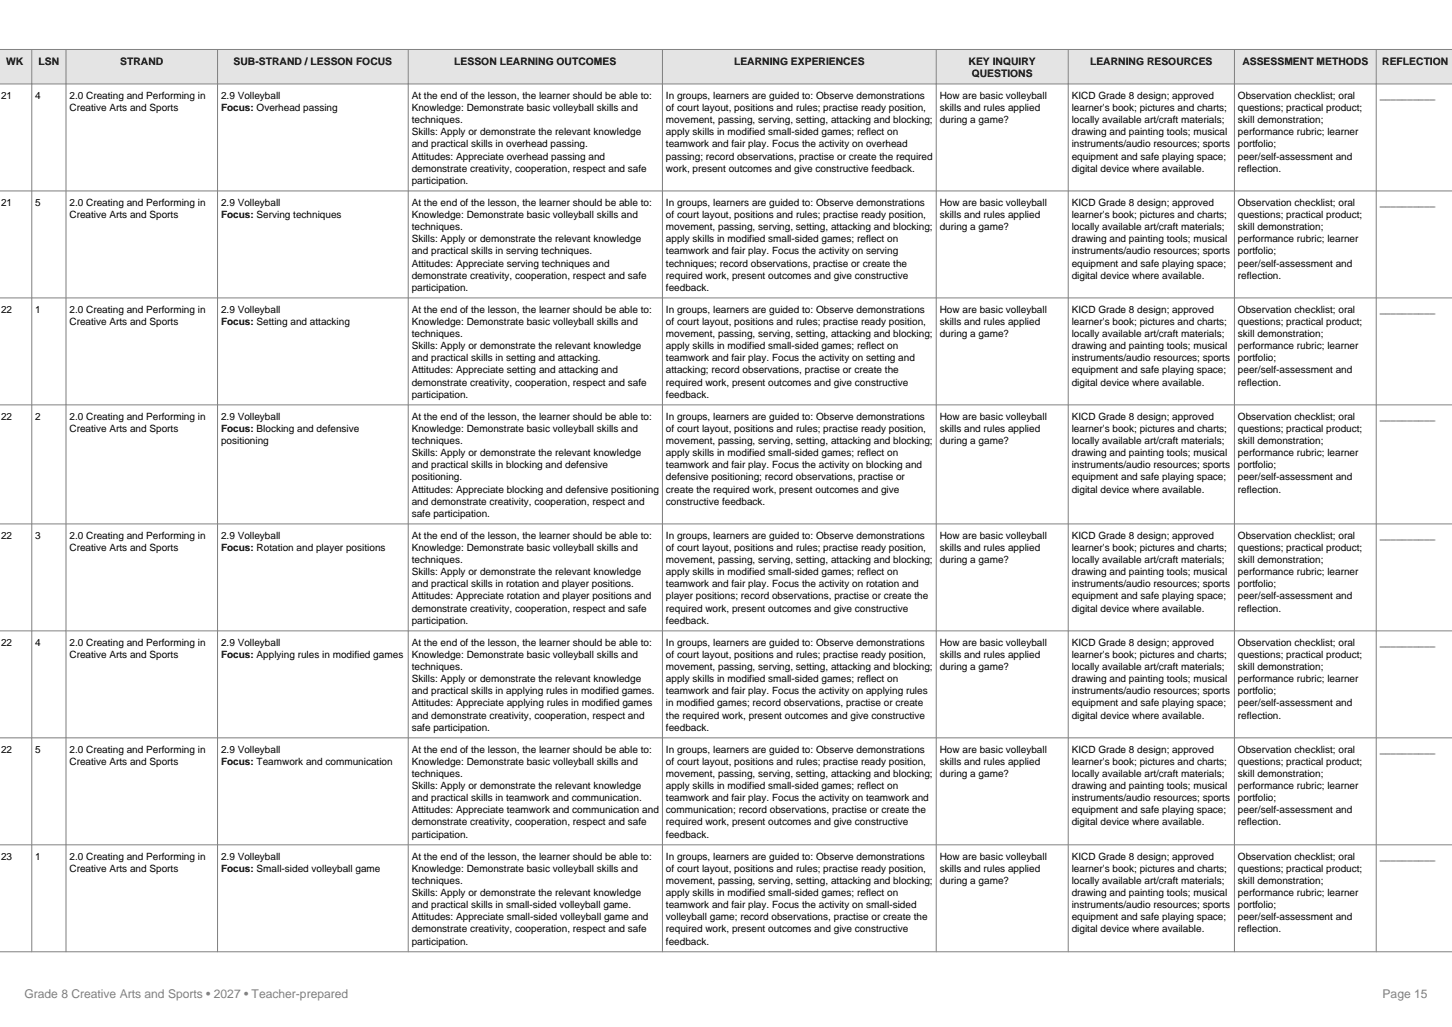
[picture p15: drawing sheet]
<svg xmlns="http://www.w3.org/2000/svg" width="297mm" height="210mm" viewBox="0 0 297 210" stroke-linecap="round" stroke-linejoin="round" font-family="sans-serif">
<defs><g id="words">
<g font-size="2.5" fill="#808080">
<text x="5" y="204">Grade 8 Creative Arts and Sports • 2027 • Teacher-prepared</text>
<text x="282.8" y="204">Page 15</text>
</g>
<g font-size="2.1">
<text x="1.2" y="13.3">WK</text>
<text x="7.9" y="13.3">LSN</text>
<text x="24.6" y="13.3">STRAND</text>
<text x="47.8" y="13.3">SUB-STRAND / LESSON FOCUS</text>
<text x="92.9" y="13.3">LESSON LEARNING OUTCOMES</text>
<text x="150.2" y="13.3">LEARNING EXPERIENCES</text>
<text x="198.1" y="13.3">KEY INQUIRY</text>
<text x="198.8" y="15.8">QUESTIONS</text>
<text x="223" y="13.3">LEARNING RESOURCES</text>
<text x="254.1" y="13.3">ASSESSMENT METHODS</text>
<text x="282.7" y="13.3">REFLECTION</text>
</g>
<g font-size="2">
<text x=".2" y="20.3">21</text>
<text x="7.2" y="20.3">4</text>
<text x="14.2" y="20.3">2.0 Creating and Performing in</text>
<text x="14.2" y="22.7">Creative Arts and Sports</text>
<text x="45.2" y="20.3">2.9 Volleyball</text>
<text x="45.2" y="22.7">Focus: Overhead passing</text>
<text x="84.2" y="20.3">At the end of the lesson, the learner should be able to:</text>
<text x="84.2" y="22.7">Knowledge: Demonstrate basic volleyball skills and</text>
<text x="136.2" y="20.3">In groups, learners are guided to: Observe demonstrations</text>
<text x="136.2" y="22.7">of court layout, positions and rules; practise ready position,</text>
<text x="192.2" y="20.3">How are basic volleyball</text>
<text x="192.2" y="22.7">skills and rules applied</text>
<text x="219.2" y="20.3">KICD Grade 8 design; approved</text>
<text x="219.2" y="22.7">learner's book; pictures and charts;</text>
<text x="253.2" y="20.3">Observation checklist; oral</text>
<text x="253.2" y="22.7">questions; practical product;</text>
<text x="282.2" y="20.3">__________</text>
<text x="84.2" y="25.2">techniques.</text>
<text x="84.2" y="27.7">Skills: Apply or demonstrate the relevant knowledge</text>
<text x="136.2" y="25.2">movement, passing, serving, setting, attacking and blocking;</text>
<text x="136.2" y="27.7">apply skills in modified small-sided games; reflect on</text>
<text x="192.2" y="25.2">during a game?</text>
<text x="219.2" y="25.2">locally available art/craft materials;</text>
<text x="219.2" y="27.7">drawing and painting tools; musical</text>
<text x="253.2" y="25.2">skill demonstration;</text>
<text x="253.2" y="27.7">performance rubric; learner</text>
<text x="84.2" y="30.2">and practical skills in overhead passing.</text>
<text x="84.2" y="32.6">Attitudes: Appreciate overhead passing and</text>
<text x="84.2" y="35.1">demonstrate creativity, cooperation, respect and safe</text>
<text x="136.2" y="30.2">teamwork and fair play. Focus the activity on overhead</text>
<text x="136.2" y="32.6">passing; record observations, practise or create the required</text>
<text x="136.2" y="35.1">work, present outcomes and give constructive feedback.</text>
<text x="219.2" y="30.2">instruments/audio resources; sports</text>
<text x="219.2" y="32.6">equipment and safe playing space;</text>
<text x="219.2" y="35.1">digital device where available.</text>
<text x="253.2" y="30.2">portfolio;</text>
<text x="253.2" y="32.6">peer/self-assessment and</text>
<text x="253.2" y="35.1">reflection.</text>
<text x="84.2" y="37.6">participation.</text>
<text x=".2" y="42.1">21</text>
<text x="7.2" y="42.1">5</text>
<text x="14.2" y="42.1">2.0 Creating and Performing in</text>
<text x="14.2" y="44.6">Creative Arts and Sports</text>
<text x="45.2" y="42.1">2.9 Volleyball</text>
<text x="45.2" y="44.6">Focus: Serving techniques</text>
<text x="84.2" y="42.1">At the end of the lesson, the learner should be able to:</text>
<text x="84.2" y="44.6">Knowledge: Demonstrate basic volleyball skills and</text>
<text x="84.2" y="47.1">techniques.</text>
<text x="136.2" y="42.1">In groups, learners are guided to: Observe demonstrations</text>
<text x="136.2" y="44.6">of court layout, positions and rules; practise ready position,</text>
<text x="136.2" y="47.1">movement, passing, serving, setting, attacking and blocking;</text>
<text x="192.2" y="42.1">How are basic volleyball</text>
<text x="192.2" y="44.6">skills and rules applied</text>
<text x="192.2" y="47.1">during a game?</text>
<text x="219.2" y="42.1">KICD Grade 8 design; approved</text>
<text x="219.2" y="44.6">learner's book; pictures and charts;</text>
<text x="219.2" y="47.1">locally available art/craft materials;</text>
<text x="253.2" y="42.1">Observation checklist; oral</text>
<text x="253.2" y="44.6">questions; practical product;</text>
<text x="253.2" y="47.1">skill demonstration;</text>
<text x="282.2" y="42.1">__________</text>
<text x="84.2" y="49.6">Skills: Apply or demonstrate the relevant knowledge</text>
<text x="84.2" y="52">and practical skills in serving techniques.</text>
<text x="136.2" y="49.6">apply skills in modified small-sided games; reflect on</text>
<text x="136.2" y="52">teamwork and fair play. Focus the activity on serving</text>
<text x="219.2" y="49.6">drawing and painting tools; musical</text>
<text x="219.2" y="52">instruments/audio resources; sports</text>
<text x="253.2" y="49.6">performance rubric; learner</text>
<text x="253.2" y="52">portfolio;</text>
<text x="84.2" y="54.5">Attitudes: Appreciate serving techniques and</text>
<text x="84.2" y="57">demonstrate creativity, cooperation, respect and safe</text>
<text x="84.2" y="59.4">participation.</text>
<text x="136.2" y="54.5">techniques; record observations, practise or create the</text>
<text x="136.2" y="57">required work, present outcomes and give constructive</text>
<text x="136.2" y="59.4">feedback.</text>
<text x="219.2" y="54.5">equipment and safe playing space;</text>
<text x="219.2" y="57">digital device where available.</text>
<text x="253.2" y="54.5">peer/self-assessment and</text>
<text x="253.2" y="57">reflection.</text>
<text x=".2" y="64">22</text>
<text x="7.2" y="64">1</text>
<text x="14.2" y="64">2.0 Creating and Performing in</text>
<text x="45.2" y="64">2.9 Volleyball</text>
<text x="84.2" y="64">At the end of the lesson, the learner should be able to:</text>
<text x="136.2" y="64">In groups, learners are guided to: Observe demonstrations</text>
<text x="192.2" y="64">How are basic volleyball</text>
<text x="219.2" y="64">KICD Grade 8 design; approved</text>
<text x="253.2" y="64">Observation checklist; oral</text>
<text x="282.2" y="64">__________</text>
<text x="14.2" y="66.5">Creative Arts and Sports</text>
<text x="45.2" y="66.5">Focus: Setting and attacking</text>
<text x="84.2" y="66.5">Knowledge: Demonstrate basic volleyball skills and</text>
<text x="84.2" y="69">techniques.</text>
<text x="84.2" y="71.4">Skills: Apply or demonstrate the relevant knowledge</text>
<text x="136.2" y="66.5">of court layout, positions and rules; practise ready position,</text>
<text x="136.2" y="69">movement, passing, serving, setting, attacking and blocking;</text>
<text x="136.2" y="71.4">apply skills in modified small-sided games; reflect on</text>
<text x="192.2" y="66.5">skills and rules applied</text>
<text x="192.2" y="69">during a game?</text>
<text x="219.2" y="66.5">learner's book; pictures and charts;</text>
<text x="219.2" y="69">locally available art/craft materials;</text>
<text x="219.2" y="71.4">drawing and painting tools; musical</text>
<text x="253.2" y="66.5">questions; practical product;</text>
<text x="253.2" y="69">skill demonstration;</text>
<text x="253.2" y="71.4">performance rubric; learner</text>
<text x="84.2" y="73.9">and practical skills in setting and attacking.</text>
<text x="84.2" y="76.4">Attitudes: Appreciate setting and attacking and</text>
<text x="136.2" y="73.9">teamwork and fair play. Focus the activity on setting and</text>
<text x="136.2" y="76.4">attacking; record observations, practise or create the</text>
<text x="219.2" y="73.9">instruments/audio resources; sports</text>
<text x="219.2" y="76.4">equipment and safe playing space;</text>
<text x="253.2" y="73.9">portfolio;</text>
<text x="253.2" y="76.4">peer/self-assessment and</text>
<text x="84.2" y="78.8">demonstrate creativity, cooperation, respect and safe</text>
<text x="84.2" y="81.3">participation.</text>
<text x="136.2" y="78.8">required work, present outcomes and give constructive</text>
<text x="136.2" y="81.3">feedback.</text>
<text x="219.2" y="78.8">digital device where available.</text>
<text x="253.2" y="78.8">reflection.</text>
<text x=".2" y="85.9">22</text>
<text x="7.2" y="85.9">2</text>
<text x="14.2" y="85.9">2.0 Creating and Performing in</text>
<text x="14.2" y="88.4">Creative Arts and Sports</text>
<text x="45.2" y="85.9">2.9 Volleyball</text>
<text x="45.2" y="88.4">Focus: Blocking and defensive</text>
<text x="84.2" y="85.9">At the end of the lesson, the learner should be able to:</text>
<text x="84.2" y="88.4">Knowledge: Demonstrate basic volleyball skills and</text>
<text x="136.2" y="85.9">In groups, learners are guided to: Observe demonstrations</text>
<text x="136.2" y="88.4">of court layout, positions and rules; practise ready position,</text>
<text x="192.2" y="85.9">How are basic volleyball</text>
<text x="192.2" y="88.4">skills and rules applied</text>
<text x="219.2" y="85.9">KICD Grade 8 design; approved</text>
<text x="219.2" y="88.4">learner's book; pictures and charts;</text>
<text x="253.2" y="85.9">Observation checklist; oral</text>
<text x="253.2" y="88.4">questions; practical product;</text>
<text x="282.2" y="85.9">__________</text>
<text x="45.2" y="90.8">positioning</text>
<text x="84.2" y="90.8">techniques.</text>
<text x="84.2" y="93.3">Skills: Apply or demonstrate the relevant knowledge</text>
<text x="84.2" y="95.8">and practical skills in blocking and defensive</text>
<text x="136.2" y="90.8">movement, passing, serving, setting, attacking and blocking;</text>
<text x="136.2" y="93.3">apply skills in modified small-sided games; reflect on</text>
<text x="136.2" y="95.8">teamwork and fair play. Focus the activity on blocking and</text>
<text x="192.2" y="90.8">during a game?</text>
<text x="219.2" y="90.8">locally available art/craft materials;</text>
<text x="219.2" y="93.3">drawing and painting tools; musical</text>
<text x="219.2" y="95.8">instruments/audio resources; sports</text>
<text x="253.2" y="90.8">skill demonstration;</text>
<text x="253.2" y="93.3">performance rubric; learner</text>
<text x="253.2" y="95.8">portfolio;</text>
<text x="84.2" y="98.2">positioning.</text>
<text x="84.2" y="100.7">Attitudes: Appreciate blocking and defensive positioning</text>
<text x="136.2" y="98.2">defensive positioning; record observations, practise or</text>
<text x="136.2" y="100.7">create the required work, present outcomes and give</text>
<text x="219.2" y="98.2">equipment and safe playing space;</text>
<text x="219.2" y="100.7">digital device where available.</text>
<text x="253.2" y="98.2">peer/self-assessment and</text>
<text x="253.2" y="100.7">reflection.</text>
<text x="84.2" y="103.2">and demonstrate creativity, cooperation, respect and</text>
<text x="84.2" y="105.6">safe participation.</text>
<text x="136.2" y="103.2">constructive feedback.</text>
<text x=".2" y="110.2">22</text>
<text x="7.2" y="110.2">3</text>
<text x="14.2" y="110.2">2.0 Creating and Performing in</text>
<text x="14.2" y="112.7">Creative Arts and Sports</text>
<text x="45.2" y="110.2">2.9 Volleyball</text>
<text x="45.2" y="112.7">Focus: Rotation and player positions</text>
<text x="84.2" y="110.2">At the end of the lesson, the learner should be able to:</text>
<text x="84.2" y="112.7">Knowledge: Demonstrate basic volleyball skills and</text>
<text x="136.2" y="110.2">In groups, learners are guided to: Observe demonstrations</text>
<text x="136.2" y="112.7">of court layout, positions and rules; practise ready position,</text>
<text x="192.2" y="110.2">How are basic volleyball</text>
<text x="192.2" y="112.7">skills and rules applied</text>
<text x="219.2" y="110.2">KICD Grade 8 design; approved</text>
<text x="219.2" y="112.7">learner's book; pictures and charts;</text>
<text x="253.2" y="110.2">Observation checklist; oral</text>
<text x="253.2" y="112.7">questions; practical product;</text>
<text x="282.2" y="110.2">__________</text>
<text x="84.2" y="115.2">techniques.</text>
<text x="84.2" y="117.6">Skills: Apply or demonstrate the relevant knowledge</text>
<text x="136.2" y="115.2">movement, passing, serving, setting, attacking and blocking;</text>
<text x="136.2" y="117.6">apply skills in modified small-sided games; reflect on</text>
<text x="192.2" y="115.2">during a game?</text>
<text x="219.2" y="115.2">locally available art/craft materials;</text>
<text x="219.2" y="117.6">drawing and painting tools; musical</text>
<text x="253.2" y="115.2">skill demonstration;</text>
<text x="253.2" y="117.6">performance rubric; learner</text>
<text x="84.2" y="120.1">and practical skills in rotation and player positions.</text>
<text x="84.2" y="122.6">Attitudes: Appreciate rotation and player positions and</text>
<text x="84.2" y="125.1">demonstrate creativity, cooperation, respect and safe</text>
<text x="136.2" y="120.1">teamwork and fair play. Focus the activity on rotation and</text>
<text x="136.2" y="122.6">player positions; record observations, practise or create the</text>
<text x="136.2" y="125.1">required work, present outcomes and give constructive</text>
<text x="219.2" y="120.1">instruments/audio resources; sports</text>
<text x="219.2" y="122.6">equipment and safe playing space;</text>
<text x="219.2" y="125.1">digital device where available.</text>
<text x="253.2" y="120.1">portfolio;</text>
<text x="253.2" y="122.6">peer/self-assessment and</text>
<text x="253.2" y="125.1">reflection.</text>
<text x="84.2" y="127.5">participation.</text>
<text x="136.2" y="127.5">feedback.</text>
<text x=".2" y="132.1">22</text>
<text x="7.2" y="132.1">4</text>
<text x="14.2" y="132.1">2.0 Creating and Performing in</text>
<text x="14.2" y="134.6">Creative Arts and Sports</text>
<text x="45.2" y="132.1">2.9 Volleyball</text>
<text x="45.2" y="134.6">Focus: Applying rules in modified games</text>
<text x="84.2" y="132.1">At the end of the lesson, the learner should be able to:</text>
<text x="84.2" y="134.6">Knowledge: Demonstrate basic volleyball skills and</text>
<text x="84.2" y="137">techniques.</text>
<text x="136.2" y="132.1">In groups, learners are guided to: Observe demonstrations</text>
<text x="136.2" y="134.6">of court layout, positions and rules; practise ready position,</text>
<text x="136.2" y="137">movement, passing, serving, setting, attacking and blocking;</text>
<text x="192.2" y="132.1">How are basic volleyball</text>
<text x="192.2" y="134.6">skills and rules applied</text>
<text x="192.2" y="137">during a game?</text>
<text x="219.2" y="132.1">KICD Grade 8 design; approved</text>
<text x="219.2" y="134.6">learner's book; pictures and charts;</text>
<text x="219.2" y="137">locally available art/craft materials;</text>
<text x="253.2" y="132.1">Observation checklist; oral</text>
<text x="253.2" y="134.6">questions; practical product;</text>
<text x="253.2" y="137">skill demonstration;</text>
<text x="282.2" y="132.1">__________</text>
<text x="84.2" y="139.5">Skills: Apply or demonstrate the relevant knowledge</text>
<text x="84.2" y="142">and practical skills in applying rules in modified games.</text>
<text x="136.2" y="139.5">apply skills in modified small-sided games; reflect on</text>
<text x="136.2" y="142">teamwork and fair play. Focus the activity on applying rules</text>
<text x="219.2" y="139.5">drawing and painting tools; musical</text>
<text x="219.2" y="142">instruments/audio resources; sports</text>
<text x="253.2" y="139.5">performance rubric; learner</text>
<text x="253.2" y="142">portfolio;</text>
<text x="84.2" y="144.5">Attitudes: Appreciate applying rules in modified games</text>
<text x="84.2" y="146.9">and demonstrate creativity, cooperation, respect and</text>
<text x="84.2" y="149.4">safe participation.</text>
<text x="136.2" y="144.5">in modified games; record observations, practise or create</text>
<text x="136.2" y="146.9">the required work, present outcomes and give constructive</text>
<text x="136.2" y="149.4">feedback.</text>
<text x="219.2" y="144.5">equipment and safe playing space;</text>
<text x="219.2" y="146.9">digital device where available.</text>
<text x="253.2" y="144.5">peer/self-assessment and</text>
<text x="253.2" y="146.9">reflection.</text>
<text x=".2" y="154">22</text>
<text x="7.2" y="154">5</text>
<text x="14.2" y="154">2.0 Creating and Performing in</text>
<text x="45.2" y="154">2.9 Volleyball</text>
<text x="84.2" y="154">At the end of the lesson, the learner should be able to:</text>
<text x="136.2" y="154">In groups, learners are guided to: Observe demonstrations</text>
<text x="192.2" y="154">How are basic volleyball</text>
<text x="219.2" y="154">KICD Grade 8 design; approved</text>
<text x="253.2" y="154">Observation checklist; oral</text>
<text x="282.2" y="154">__________</text>
<text x="14.2" y="156.4">Creative Arts and Sports</text>
<text x="45.2" y="156.4">Focus: Teamwork and communication</text>
<text x="84.2" y="156.4">Knowledge: Demonstrate basic volleyball skills and</text>
<text x="84.2" y="158.9">techniques.</text>
<text x="84.2" y="161.4">Skills: Apply or demonstrate the relevant knowledge</text>
<text x="136.2" y="156.4">of court layout, positions and rules; practise ready position,</text>
<text x="136.2" y="158.9">movement, passing, serving, setting, attacking and blocking;</text>
<text x="136.2" y="161.4">apply skills in modified small-sided games; reflect on</text>
<text x="192.2" y="156.4">skills and rules applied</text>
<text x="192.2" y="158.9">during a game?</text>
<text x="219.2" y="156.4">learner's book; pictures and charts;</text>
<text x="219.2" y="158.9">locally available art/craft materials;</text>
<text x="219.2" y="161.4">drawing and painting tools; musical</text>
<text x="253.2" y="156.4">questions; practical product;</text>
<text x="253.2" y="158.9">skill demonstration;</text>
<text x="253.2" y="161.4">performance rubric; learner</text>
<text x="84.2" y="163.9">and practical skills in teamwork and communication.</text>
<text x="84.2" y="166.3">Attitudes: Appreciate teamwork and communication and</text>
<text x="136.2" y="163.9">teamwork and fair play. Focus the activity on teamwork and</text>
<text x="136.2" y="166.3">communication; record observations, practise or create the</text>
<text x="219.2" y="163.9">instruments/audio resources; sports</text>
<text x="219.2" y="166.3">equipment and safe playing space;</text>
<text x="253.2" y="163.9">portfolio;</text>
<text x="253.2" y="166.3">peer/self-assessment and</text>
<text x="84.2" y="168.8">demonstrate creativity, cooperation, respect and safe</text>
<text x="84.2" y="171.3">participation.</text>
<text x="136.2" y="168.8">required work, present outcomes and give constructive</text>
<text x="136.2" y="171.3">feedback.</text>
<text x="219.2" y="168.8">digital device where available.</text>
<text x="253.2" y="168.8">reflection.</text>
<text x=".2" y="175.9">23</text>
<text x="7.2" y="175.9">1</text>
<text x="14.2" y="175.9">2.0 Creating and Performing in</text>
<text x="14.2" y="178.3">Creative Arts and Sports</text>
<text x="45.2" y="175.9">2.9 Volleyball</text>
<text x="45.2" y="178.3">Focus: Small-sided volleyball game</text>
<text x="84.2" y="175.9">At the end of the lesson, the learner should be able to:</text>
<text x="84.2" y="178.3">Knowledge: Demonstrate basic volleyball skills and</text>
<text x="136.2" y="175.9">In groups, learners are guided to: Observe demonstrations</text>
<text x="136.2" y="178.3">of court layout, positions and rules; practise ready position,</text>
<text x="192.2" y="175.9">How are basic volleyball</text>
<text x="192.2" y="178.3">skills and rules applied</text>
<text x="219.2" y="175.9">KICD Grade 8 design; approved</text>
<text x="219.2" y="178.3">learner's book; pictures and charts;</text>
<text x="253.2" y="175.9">Observation checklist; oral</text>
<text x="253.2" y="178.3">questions; practical product;</text>
<text x="282.2" y="175.9">__________</text>
<text x="84.2" y="180.8">techniques.</text>
<text x="84.2" y="183.3">Skills: Apply or demonstrate the relevant knowledge</text>
<text x="84.2" y="185.7">and practical skills in small-sided volleyball game.</text>
<text x="136.2" y="180.8">movement, passing, serving, setting, attacking and blocking;</text>
<text x="136.2" y="183.3">apply skills in modified small-sided games; reflect on</text>
<text x="136.2" y="185.7">teamwork and fair play. Focus the activity on small-sided</text>
<text x="192.2" y="180.8">during a game?</text>
<text x="219.2" y="180.8">locally available art/craft materials;</text>
<text x="219.2" y="183.3">drawing and painting tools; musical</text>
<text x="219.2" y="185.7">instruments/audio resources; sports</text>
<text x="253.2" y="180.8">skill demonstration;</text>
<text x="253.2" y="183.3">performance rubric; learner</text>
<text x="253.2" y="185.7">portfolio;</text>
<text x="84.2" y="188.2">Attitudes: Appreciate small-sided volleyball game and</text>
<text x="84.2" y="190.7">demonstrate creativity, cooperation, respect and safe</text>
<text x="136.2" y="188.2">volleyball game; record observations, practise or create the</text>
<text x="136.2" y="190.7">required work, present outcomes and give constructive</text>
<text x="219.2" y="188.2">equipment and safe playing space;</text>
<text x="219.2" y="190.7">digital device where available.</text>
<text x="253.2" y="188.2">peer/self-assessment and</text>
<text x="253.2" y="190.7">reflection.</text>
<text x="84.2" y="193.1">participation.</text>
<text x="136.2" y="193.1">feedback.</text>
</g>
</g></defs>
<path d="M-.1 10.1h297.2v7.1h-297.2z" fill-rule="evenodd" fill="#dce6f1"/>
<g fill="none" stroke="#808080" stroke-width=".2">
<path d="M0 10.1h297.1M0 17.2h297.1M6.5 10.1v184.5M13.5 10.1v184.5M44.5 10.1v184.5M83.5 10.1v184.5M135.5 10.1v184.5M191.5 10.1v184.5M218.5 10.1v184.5M252.5 10.1v184.5M281.5 10.1v184.5M0 39h297.1"/>
<path d="M0 60.9h297.1M0 82.8h297.1M0 107.1h297.1M0 129h297.1M0 150.9h297.1M0 172.7h297.1M0 194.6h297.1"/>
</g>
<use href="#words"/>
</svg>
